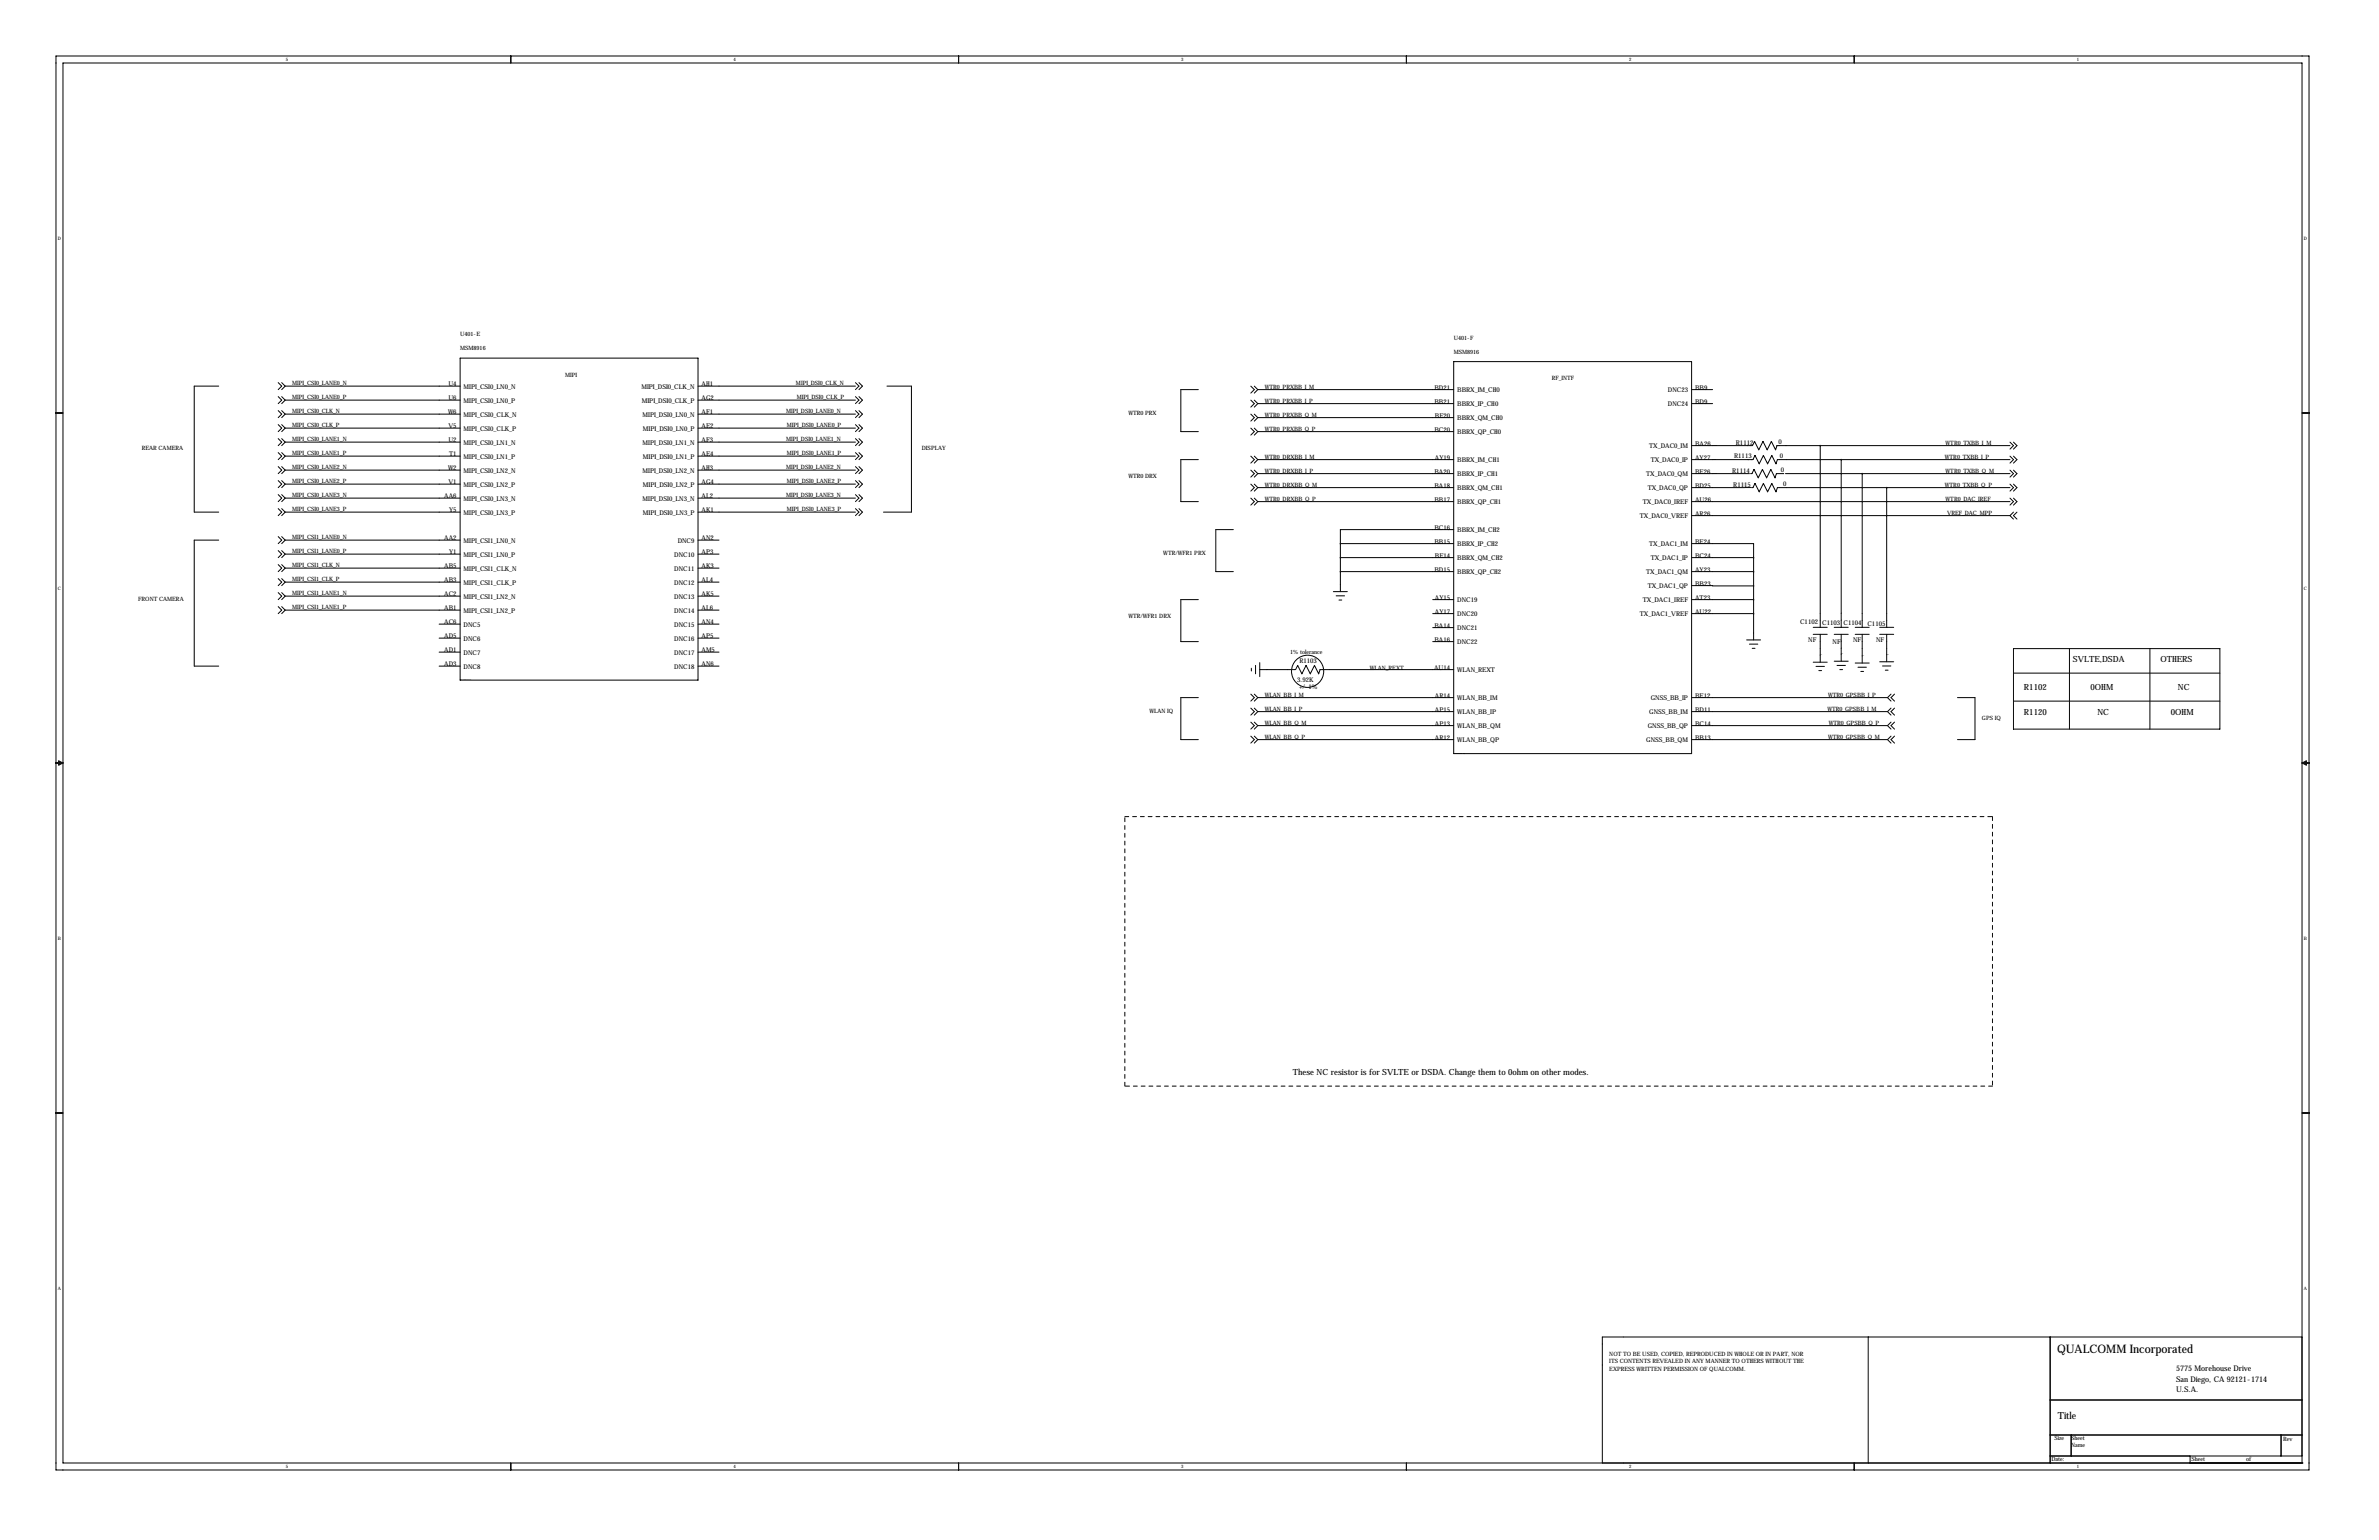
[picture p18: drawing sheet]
<svg xmlns="http://www.w3.org/2000/svg" width="864mm" height="559mm" viewBox="0 0 864 559" stroke-linecap="round" stroke-linejoin="round" font-family="sans-serif">
<defs><g id="words">
<text font-size="4.3" x="746.8" y="491">QUALCOMM Incorporated</text>
<text font-size="3.6" x="747" y="514.9">Title</text>
<g font-size="3.1">
<text x="752.5" y="240.3">SVLTE,DSDA</text>
<text x="784.3" y="240.3">OTHERS</text>
<text x="734.7" y="250.5">R1102</text>
<text x="758.9" y="250.5">0OHM</text>
<text x="790.6" y="250.5">NC</text>
<text x="734.7" y="259.4">R1120</text>
<text x="761.4" y="259.4">NC</text>
<text x="788.1" y="259.4">0OHM</text>
<text x="469.3" y="390.2">These NC resistor is for SVLTE or DSDA. Change them to 0ohm on other modes.</text>
</g>
<g font-size="2.8">
<text x="789.9" y="497.5">5775 Morehouse Drive</text>
<text x="789.9" y="501.3">San Diego, CA 92121-1714</text>
<text x="789.9" y="505.1">U.S.A.</text>
</g>
<g font-size="2.4">
<text x="162.8" y="140.1">U4</text>
<text x="168.3" y="141">MIPI_CSI0_LN0_N</text>
<text x="232.8" y="141">MIPI_DSI0_CLK_N</text>
<text x="254.7" y="140.1">AH1</text>
<text x="520.7" y="141.4">BD21</text>
<text x="529" y="142.3">BBRX_IM_CH0</text>
<text x="605.5" y="142.3">DNC23</text>
<text x="615.3" y="141.4">BB9</text>
<text x="162.8" y="145.2">U6</text>
<text x="168.3" y="146.1">MIPI_CSI0_LN0_P</text>
<text x="233" y="146.1">MIPI_DSI0_CLK_P</text>
<text x="254.7" y="145.2">AG2</text>
<text x="520.7" y="146.5">BB21</text>
<text x="529" y="147.4">BBRX_IP_CH0</text>
<text x="605.5" y="147.4">DNC24</text>
<text x="615.3" y="146.5">BD9</text>
<text x="162.6" y="150.3">W6</text>
<text x="162.8" y="155.3">V5</text>
<text x="168.3" y="151.2">MIPI_CSI0_CLK_N</text>
<text x="233.2" y="151.2">MIPI_DSI0_LN0_N</text>
<text x="254.7" y="155.3">AE2</text>
<text x="254.7" y="150.3">AF1</text>
<text x="520.9" y="151.5">BE20</text>
<text x="529" y="152.5">BBRX_QM_CH0</text>
<text x="162.8" y="160.4">U2</text>
<text x="168.3" y="156.3">MIPI_CSI0_CLK_P</text>
<text x="168.3" y="161.4">MIPI_CSI0_LN1_N</text>
<text x="233.2" y="161.4">MIPI_DSI0_LN1_N</text>
<text x="233.4" y="156.3">MIPI_DSI0_LN0_P</text>
<text x="254.7" y="160.4">AF3</text>
<text x="520.7" y="156.6">BC20</text>
<text x="529" y="157.5">BBRX_QP_CH0</text>
<text x="615.3" y="161.7">BA26</text>
<text x="630.1" y="161.3">R1112</text>
<text x="645.6" y="161.1">0</text>
<text x="163" y="165.5">T1</text>
<text x="168.3" y="166.4">MIPI_CSI0_LN1_P</text>
<text x="233.4" y="166.4">MIPI_DSI0_LN1_P</text>
<text x="254.7" y="165.5">AE4</text>
<text x="520.9" y="166.8">AY19</text>
<text x="529" y="167.7">BBRX_IM_CH1</text>
<text x="598.7" y="162.6">TX_DAC0_IM</text>
<text x="599.2" y="167.7">TX_DAC0_IP</text>
<text x="615.3" y="166.8">AY27</text>
<text x="629.5" y="166.2">R1113</text>
<text x="646.1" y="166.2">0</text>
<text x="162.6" y="170.6">W2</text>
<text x="168.3" y="171.5">MIPI_CSI0_LN2_N</text>
<text x="233.2" y="171.5">MIPI_DSI0_LN2_N</text>
<text x="254.7" y="170.6">AH3</text>
<text x="520.7" y="171.9">BA20</text>
<text x="529" y="172.8">BBRX_IP_CH1</text>
<text x="597.6" y="172.8">TX_DAC0_QM</text>
<text x="615.3" y="171.9">BE26</text>
<text x="628.8" y="171.5">R1114</text>
<text x="646.4" y="171.2">0</text>
<text x="162.8" y="175.7">V1</text>
<text x="168.3" y="176.6">MIPI_CSI0_LN2_P</text>
<text x="233.4" y="176.6">MIPI_DSI0_LN2_P</text>
<text x="254.7" y="175.7">AG4</text>
<text x="520.7" y="176.9">BA18</text>
<text x="529" y="177.9">BBRX_QM_CH1</text>
<text x="598.1" y="177.9">TX_DAC0_QP</text>
<text x="615.3" y="176.9">BD25</text>
<text x="629.2" y="176.7">R1115</text>
<text x="647.3" y="176.5">0</text>
<text x="161.3" y="180.7">AA6</text>
<text x="163" y="185.8">Y5</text>
<text x="168.3" y="181.7">MIPI_CSI0_LN3_N</text>
<text x="233.2" y="181.7">MIPI_DSI0_LN3_N</text>
<text x="254.7" y="180.7">AL2</text>
<text x="254.7" y="185.8">AK1</text>
<text x="520.7" y="182">BB17</text>
<text x="529" y="182.9">BBRX_QP_CH1</text>
<text x="596.4" y="183">TX_DAC0_IREF</text>
<text x="615.3" y="182">AU26</text>
<text x="168.3" y="186.8">MIPI_CSI0_LN3_P</text>
<text x="233.4" y="186.8">MIPI_DSI0_LN3_P</text>
<text x="595.3" y="188">TX_DAC0_VREF</text>
<text x="615.3" y="187.1">AR26</text>
<text x="161.3" y="196">AA2</text>
<text x="168.3" y="196.9">MIPI_CSI1_LN0_N</text>
<text x="246" y="196.9">DNC9</text>
<text x="254.7" y="196">AN2</text>
<text x="520.7" y="197.3">BB15</text>
<text x="520.7" y="192.2">BC16</text>
<text x="529" y="193.1">BBRX_IM_CH2</text>
<text x="615.3" y="197.3">BE24</text>
<text x="163" y="201.1">Y1</text>
<text x="168.3" y="202">MIPI_CSI1_LN0_P</text>
<text x="244.8" y="202">DNC10</text>
<text x="254.7" y="201.1">AP3</text>
<text x="520.9" y="202.3">BE14</text>
<text x="529" y="198.2">BBRX_IP_CH2</text>
<text x="529" y="203.3">BBRX_QM_CH2</text>
<text x="598.7" y="198.2">TX_DAC1_IM</text>
<text x="599.2" y="203.3">TX_DAC1_IP</text>
<text x="615.3" y="202.3">BC24</text>
<text x="161.3" y="206.1">AB5</text>
<text x="168.3" y="207.1">MIPI_CSI1_CLK_N</text>
<text x="244.8" y="207.1">DNC11</text>
<text x="254.7" y="206.1">AK3</text>
<text x="520.7" y="207.4">BD15</text>
<text x="529" y="208.3">BBRX_QP_CH2</text>
<text x="597.6" y="208.4">TX_DAC1_QM</text>
<text x="615.3" y="207.4">AY23</text>
<text x="161.3" y="211.2">AB3</text>
<text x="168.3" y="212.2">MIPI_CSI1_CLK_P</text>
<text x="244.8" y="212.2">DNC12</text>
<text x="254.7" y="211.2">AL4</text>
<text x="598.1" y="213.4">TX_DAC1_QP</text>
<text x="615.3" y="212.5">BB23</text>
<text x="161.3" y="216.3">AC2</text>
<text x="161.3" y="221.4">AB1</text>
<text x="168.3" y="217.2">MIPI_CSI1_LN2_N</text>
<text x="244.8" y="217.2">DNC13</text>
<text x="254.7" y="216.3">AK5</text>
<text x="254.7" y="221.4">AL6</text>
<text x="520.9" y="217.6">AY15</text>
<text x="529" y="218.5">DNC19</text>
<text x="596.4" y="218.5">TX_DAC1_IREF</text>
<text x="615.3" y="217.6">AT23</text>
<text x="161.3" y="226.5">AC6</text>
<text x="168.3" y="222.3">MIPI_CSI1_LN2_P</text>
<text x="168.3" y="227.4">DNC5</text>
<text x="244.8" y="222.3">DNC14</text>
<text x="244.8" y="227.4">DNC15</text>
<text x="254.7" y="226.5">AN4</text>
<text x="520.7" y="227.7">BA14</text>
<text x="520.9" y="222.7">AY17</text>
<text x="529" y="223.6">DNC20</text>
<text x="595.3" y="223.6">TX_DAC1_VREF</text>
<text x="615.3" y="222.7">AU22</text>
<text x="653.5" y="226.5">C1102</text>
<text x="661.5" y="226.7">C1103</text>
<text x="669.2" y="226.9">C1104</text>
<text x="677.9" y="227">C1105</text>
<text x="161.3" y="231.5">AD5</text>
<text x="168.3" y="232.5">DNC6</text>
<text x="244.8" y="232.5">DNC16</text>
<text x="254.7" y="231.5">AP5</text>
<text x="520.7" y="232.8">BA16</text>
<text x="529" y="228.7">DNC21</text>
<text x="529" y="233.7">DNC22</text>
<text x="656.4" y="232.9">NF</text>
<text x="665.3" y="233.7">NF</text>
<text x="672.7" y="233.1">NF</text>
<text x="681.1" y="233.1">NF</text>
<text x="161.3" y="236.6">AD1</text>
<text x="168.3" y="237.6">DNC7</text>
<text x="244.8" y="237.6">DNC17</text>
<text x="254.7" y="236.6">AM5</text>
<text x="161.3" y="241.7">AD3</text>
<text x="168.3" y="242.6">DNC8</text>
<text x="244.8" y="242.6">DNC18</text>
<text x="254.7" y="241.7">AN6</text>
<text x="471.7" y="240.4">R1103</text>
<text x="520.6" y="243">AU14</text>
<text x="529" y="243.9">WLAN_REXT</text>
<text x="470.9" y="247.4">3.92K</text>
<text x="471.5" y="249.9">+/-1%</text>
<text x="520.9" y="253.1">AR14</text>
<text x="529" y="254.1">WLAN_BB_IM</text>
<text x="599.2" y="254.1">GNSS_BB_IP</text>
<text x="615.3" y="253.1">BE12</text>
<text x="520.9" y="258.2">AP15</text>
<text x="520.9" y="263.3">AP13</text>
<text x="529" y="259.1">WLAN_BB_IP</text>
<text x="598.7" y="259.2">GNSS_BB_IM</text>
<text x="615.3" y="263.3">BC14</text>
<text x="615.3" y="258.2">BD11</text>
<text x="520.9" y="268.4">AR12</text>
<text x="529" y="264.2">WLAN_BB_QM</text>
<text x="529" y="269.3">WLAN_BB_QP</text>
<text x="597.6" y="269.3">GNSS_BB_QM</text>
<text x="598.1" y="264.2">GNSS_BB_QP</text>
<text x="615.3" y="268.4">BB13</text>
</g>
<g font-size="2.1">
<text x="167" y="122.1">U401-E</text>
<text x="527.7" y="123.3">U401-F</text>
<text x="167" y="127.2">MSM8916</text>
<text x="527.7" y="128.4">MSM8916</text>
<text x="205.1" y="136.7">MIPI</text>
<text x="563.3" y="138">RF_INTF</text>
<text x="106.1" y="139.9">MIPI_CSI0_LANE0_N</text>
<text x="289" y="139.9">MIPI_DSI0_CLK_N</text>
<text x="459.1" y="141.1">WTR0_PRXBB_I_M</text>
<text x="106.1" y="144.9">MIPI_CSI0_LANE0_P</text>
<text x="289.2" y="144.9">MIPI_DSI0_CLK_P</text>
<text x="459.1" y="146.2">WTR0_PRXBB_I_P</text>
<text x="106.1" y="150">MIPI_CSI0_CLK_N</text>
<text x="106.1" y="155.1">MIPI_CSI0_CLK_P</text>
<text x="285.4" y="150">MIPI_DSI0_LANE0_N</text>
<text x="285.6" y="155.1">MIPI_DSI0_LANE0_P</text>
<text x="409.6" y="150.7">WTR0 PRX</text>
<text x="459.1" y="151.3">WTR0_PRXBB_Q_M</text>
<text x="106.1" y="160.2">MIPI_CSI0_LANE1_N</text>
<text x="285.4" y="160.2">MIPI_DSI0_LANE1_N</text>
<text x="459.1" y="156.4">WTR0_PRXBB_Q_P</text>
<text x="706.3" y="161.4">WTR0_TXBB_I_M</text>
<text x="51.5" y="163.4">REAR CAMERA</text>
<text x="106.1" y="165.3">MIPI_CSI0_LANE1_P</text>
<text x="285.6" y="165.3">MIPI_DSI0_LANE1_P</text>
<text x="334.7" y="163.4">DISPLAY</text>
<text x="459.1" y="166.5">WTR0_DRXBB_I_M</text>
<text x="706" y="166.5">WTR0_TXBB_I_P</text>
<text x="106.1" y="170.3">MIPI_CSI0_LANE2_N</text>
<text x="285.4" y="170.3">MIPI_DSI0_LANE2_N</text>
<text x="409.6" y="173.5">WTR0 DRX</text>
<text x="459.1" y="171.6">WTR0_DRXBB_I_P</text>
<text x="706.3" y="171.6">WTR0_TXBB_Q_M</text>
<text x="106.1" y="175.4">MIPI_CSI0_LANE2_P</text>
<text x="285.6" y="175.4">MIPI_DSI0_LANE2_P</text>
<text x="459.1" y="176.7">WTR0_DRXBB_Q_M</text>
<text x="706" y="176.7">WTR0_TXBB_Q_P</text>
<text x="106.1" y="185.6">MIPI_CSI0_LANE3_P</text>
<text x="106.1" y="180.5">MIPI_CSI0_LANE3_N</text>
<text x="285.4" y="180.5">MIPI_DSI0_LANE3_N</text>
<text x="285.6" y="185.6">MIPI_DSI0_LANE3_P</text>
<text x="459.1" y="181.8">WTR0_DRXBB_Q_P</text>
<text x="706.3" y="181.8">WTR0_DAC_IREF</text>
<text x="706.8" y="186.8">VREF_DAC_MPP</text>
<text x="106.1" y="195.7">MIPI_CSI1_LANE0_N</text>
<text x="106.1" y="200.8">MIPI_CSI1_LANE0_P</text>
<text x="422.3" y="201.5">WTR/WFR1 PRX</text>
<text x="106.1" y="205.9">MIPI_CSI1_CLK_N</text>
<text x="106.1" y="211">MIPI_CSI1_CLK_P</text>
<text x="50.2" y="218">FRONT CAMERA</text>
<text x="106.1" y="221.1">MIPI_CSI1_LANE1_P</text>
<text x="106.1" y="216.1">MIPI_CSI1_LANE1_N</text>
<text x="409.6" y="224.3">WTR/WFR1 DRX</text>
<text x="468.4" y="237.2">1% tolerance</text>
<text x="497.2" y="243">WLAN_REXT</text>
<text x="459.1" y="252.9">WLAN_BB_I_M</text>
<text x="459.1" y="258">WLAN_BB_I_P</text>
<text x="663.3" y="258">WTR0_GPSBB_I_M</text>
<text x="663.6" y="252.9">WTR0_GPSBB_I_P</text>
<text x="417.2" y="258.6">WLAN IQ</text>
<text x="459.1" y="263">WLAN_BB_Q_M</text>
<text x="663.9" y="263">WTR0_GPSBB_Q_P</text>
<text x="719.5" y="261.2">GPS IQ</text>
<text x="459.1" y="268.1">WLAN_BB_Q_P</text>
<text x="663.6" y="268.1">WTR0_GPSBB_Q_M</text>
<text x="584.2" y="491.9">NOT TO BE USED, COPIED, REPRODUCED IN WHOLE OR IN PART, NOR</text>
<text x="584.2" y="497.5">EXPRESS WRITTEN PERMISSION OF QUALCOMM.</text>
<text x="584.2" y="494.7">ITS CONTENTS REVEALED IN ANY MANNER TO OTHERS WITHOUT THE</text>
<text x="745.7" y="522.6">Size</text>
<text x="751.8" y="525.2">Name</text>
<text x="751.8" y="522.4">Sheet</text>
<text x="828.8" y="522.9">Rev</text>
<text x="744.7" y="530">Date:</text>
<text x="795.5" y="530">Sheet</text>
<text x="815.3" y="530">of</text>
</g>
<g font-size="1.7">
<text x="103.7" y="22.2">5</text>
<text x="266.3" y="22.2">4</text>
<text x="428.8" y="22.2">3</text>
<text x="591.4" y="22.2">2</text>
<text x="754" y="22.2">1</text>
<text x="21" y="87">D</text>
<text x="836.4" y="87">D</text>
<text x="21" y="214">C</text>
<text x="836.4" y="214">C</text>
<text x="21" y="341">B</text>
<text x="836.4" y="341">B</text>
<text x="21" y="468">A</text>
<text x="836.4" y="468">A</text>
<text x="103.7" y="532.8">5</text>
<text x="266.3" y="532.8">4</text>
<text x="428.8" y="532.8">3</text>
<text x="591.4" y="532.8">2</text>
<text x="754" y="532.8">1</text>
</g>
<g font-size=".4">
<text x="621.7" y="161.7">N21255361</text>
<text x="621.7" y="166.8">N21255347</text>
<text x="621.7" y="171.9">N21255349</text>
<text x="633.3" y="176.9" transform="rotate(-90 633.3 176.9)">N21255333</text>
<text x="660.8" y="237.7">GND</text>
<text x="668.4" y="237.4">GND</text>
<text x="676" y="238">GND</text>
<text x="684.9" y="237.6">GND</text>
<text x="459.8" y="243">GND</text>
<text x="167" y="246.8">BBIC-MSM8916(BGA760)</text>
<text x="527.7" y="273.5">BBIC-MSM8916(BGA760)</text>
</g>
</g></defs>
<g fill="none" stroke="#000" stroke-width=".36">
<path d="M20.3 20.3h817.9v513.1h-817.9zM22.9 22.9h812.8v508h-812.8zM185.4 20.3v2.6M348 20.3v2.6M510.5 20.3v2.6M673.1 20.3v2.6M101 138.8l1.3 1.3-1.3 1.3M102.3 138.8l1.2 1.3M167 129.9h86.4v116.9h-86.4zM310.5 138.8l1.3 1.3-1.3 1.3M311.8 138.8l1.3 1.3-1.3 1.3M527.7 131.2h86.4v142.3h-86.4z"/>
<path d="M20.3 149.9h2.6M79.4 140.1h-8.9v45.7h8.9M101 159.2l1.3 1.2-1.3 1.3M101 149l1.3 1.3-1.3 1.2M101 154.1l1.3 1.2-1.3 1.3M101 143.9l1.3 1.3-1.3 1.3M102.3 159.2l1.2 1.2M102.3 149l1.2 1.3M102.3 154.1l1.2 1.2M102.3 143.9l1.2 1.3M103.5 140.1h63.5M103.5 145.2h63.5"/>
<path d="M103.5 150.3h63.5M103.5 155.3h63.5M103.5 150.3l-1.2 1.2M103.5 155.3l-1.2 1.3M103.5 145.2l-1.2 1.3M103.5 140.1l-1.2 1.3M253.4 140.1h57.1M253.4 145.2h57.1M253.4 150.3h57.1M253.4 155.3h57.1M310.5 143.9l1.3 1.3-1.3 1.3M310.5 159.2l1.3 1.2-1.3 1.3"/>
<path d="M310.5 149l1.3 1.3-1.3 1.2M310.5 154.1l1.3 1.2-1.3 1.3M311.8 143.9l1.3 1.3-1.3 1.3M311.8 159.2l1.3 1.2-1.3 1.3M311.8 149l1.3 1.3-1.3 1.2M311.8 154.1l1.3 1.2-1.3 1.3M322 140.1h8.9v45.7h-10.2M435 141.4h-6.3v15.2h6.3M454.1 140.1l1.2 1.3-1.2 1.2M454.1 145.2l1.2 1.3-1.2 1.2M454.1 150.3l1.2 1.2-1.2 1.3M454.1 155.3l1.2 1.3-1.2 1.3"/>
<path d="M455.3 140.1l1.3 1.3M455.3 145.2l1.3 1.3M455.3 150.3l1.3 1.2M455.3 155.3l1.3 1.3M456.6 141.4h71.1M456.6 156.6h71.1M456.6 146.5h71.1M456.6 151.5h71.1M456.6 141.4l-1.3 1.2M456.6 146.5l-1.3 1.2M456.6 151.5l-1.3 1.3M456.6 156.6l-1.3 1.3"/>
<path d="M614.1 141.4h7.6M614.1 146.5h7.6M835.7 149.9h2.5M101 164.2l1.3 1.3-1.3 1.3M101 174.4l1.3 1.3-1.3 1.2M101 169.3l1.3 1.3-1.3 1.3M101 179.5l1.3 1.2-1.3 1.3M102.3 164.2l1.2 1.3M102.3 174.4l1.2 1.3M102.3 169.3l1.2 1.3M102.3 179.5l1.2 1.2M103.5 160.4h63.5"/>
<path d="M103.5 165.5h63.5M103.5 170.6h63.5M103.5 175.7h63.5M103.5 165.5l-1.2 1.3M103.5 160.4l-1.2 1.3M103.5 175.7l-1.2 1.2M103.5 170.6l-1.2 1.3M253.4 160.4h57.1M253.4 165.5h57.1M253.4 170.6h57.1M253.4 175.7h57.1M310.5 164.2l1.3 1.3-1.3 1.3"/>
<path d="M310.5 169.3l1.3 1.3-1.3 1.3M310.5 174.4l1.3 1.3-1.3 1.2M310.5 179.5l1.3 1.2-1.3 1.3M311.8 164.2l1.3 1.3-1.3 1.3M311.8 169.3l1.3 1.3-1.3 1.3M311.8 174.4l1.3 1.3-1.3 1.2M311.8 179.5l1.3 1.2-1.3 1.3M435 166.8h-6.3v15.2h6.3M454.1 165.5l1.2 1.3-1.2 1.2M454.1 170.6l1.2 1.3-1.2 1.2M454.1 175.7l1.2 1.2-1.2 1.3M455.3 165.5l1.3 1.3"/>
<path d="M455.3 170.6l1.3 1.3M455.3 175.7l1.3 1.2M456.6 166.8h71.1M456.6 176.9h71.1M456.6 171.9h71.1M456.6 166.8l-1.3 1.2M456.6 171.9l-1.3 1.2M456.6 176.9l-1.3 1.3M614.1 161.7h22.1l.7-1.5 1.6 3 1.5-3 1.5 3 1.5-3 1.6 3 .5-1.5h84.5M614.1 171.9h21.1M614.1 166.8h21.8M614.1 176.9h19.2"/>
<path d="M633.3 176.9h2.3M635.5 171.9h.5l.7-1.6 1.6 3.1 1.5-3.1 1.5 3.1 1.5-3.1 1.5 3.1 .6-1.5h2.8M635.8 166.8h.5l.8-1.5 1.5 3 1.5-3 1.6 3 1.5-3 1.5 3 .5-1.5h84.4M635.8 176.9h.5l.8-1.5 1.5 3.1 1.5-3.1 1.6 3.1 1.5-3.1 1.5 3.1 .5-1.6h84.4M648.2 171.9h81.4M660.8 161.7v65.9M668.4 166.8v60.8M676 171.9v55.7M684.9 176.9v50.7M729.6 175.7l1.3 1.2-1.3 1.3M729.6 165.5l1.3 1.3-1.3 1.2M729.6 170.6l1.3 1.3-1.3 1.2"/>
<path d="M729.6 160.4l1.3 1.3-1.3 1.3M730.9 175.7l1.3 1.2-1.3 1.3M730.9 165.5l1.3 1.3-1.3 1.2M730.9 170.6l1.3 1.3-1.3 1.2M730.9 160.4l1.3 1.3-1.3 1.3M79.4 196h-8.9v45.7h8.9M101 199.8l1.3 1.3-1.3 1.2M101 194.7l1.3 1.3-1.3 1.3M101 184.6l1.3 1.2-1.3 1.3M102.3 199.8l1.2 1.3M102.3 194.7l1.2 1.3M102.3 184.6l1.2 1.2"/>
<path d="M103.5 185.8h63.5M103.5 196h63.5M103.5 180.7h63.5M103.5 196l-1.2 1.3M103.5 185.8l-1.2 1.3M103.5 180.7l-1.2 1.3M253.4 185.8h57.1M253.4 196h7.6M253.4 180.7h57.1M310.5 184.6l1.3 1.2-1.3 1.3M311.8 184.6l1.3 1.2-1.3 1.3M447.7 192.2h-6.3v15.2h6.3"/>
<path d="M454.1 180.7l1.2 1.3-1.2 1.3M455.3 180.7l1.3 1.3M456.6 182h71.1M456.6 182l-1.3 1.3M486.6 197.3h41.1M486.6 197.3v17.4M527.7 192.2h-41.1v5.1M614.1 197.3h22.5v5M614.1 182h115.5M614.1 187.1h115.5M729.6 187.1l1.3 1.3M729.6 180.7l1.3 1.3-1.3 1.3"/>
<path d="M730.9 185.8l-1.3 1.3M730.9 180.7l1.3 1.3-1.3 1.3M732.2 185.8l-1.3 1.3 1.3 1.3M101 204.9l1.3 1.2-1.3 1.3M101 210l1.3 1.2-1.3 1.3M101 215l1.3 1.3-1.3 1.3M102.3 204.9l1.2 1.2M102.3 210l1.2 1.2M102.3 215l1.2 1.3M103.5 201.1h63.5M103.5 206.1h63.5M103.5 211.2h63.5"/>
<path d="M103.5 216.3h63.5M103.5 206.1l-1.2 1.3M103.5 211.2l-1.2 1.3M103.5 201.1l-1.2 1.2M103.5 216.3l-1.2 1.3M253.4 201.1h7.6M253.4 206.1h7.6M253.4 211.2h7.6M253.4 216.3h7.6M435 217.6h-6.3v15.2h6.3M484 214.7h5.1M485 216.2h3.1"/>
<path d="M486.1 217.7h1M486.6 202.3h41.1M486.6 207.4h41.1M520.1 217.6h7.6M614.1 202.3h22.5M614.1 207.4h22.5M614.1 212.5l22.5 .1M614.1 217.6h22.5M636.6 202.3v29.9M101 220.1l1.3 1.3-1.3 1.3M102.3 220.1l1.2 1.3M103.5 221.4h63.5"/>
<path d="M103.5 221.4l-1.2 1.3M159.4 226.5h7.6M159.4 231.5h7.6M159.4 236.6h7.6M253.4 221.4h7.6M253.4 226.5h7.6M253.4 231.5h7.6M253.4 236.6h7.6M520.1 232.8h7.6M520.1 222.7h7.6M520.1 227.7h7.6M614.1 222.7h22.5"/>
<path d="M634 232.2h5.1M635.1 233.7h3M636.1 235.3h1M658.2 227.6h5.1M658.2 230.2h5.1M660.8 230.2v10.1M665.8 227.6h5.1M665.8 230.2h5.1M665.8 239.9h5.1M668.4 230.2v9.7M673.5 227.6h5M673.5 230.2h5"/>
<path d="M676 230.2v10.4M682.3 227.6h5.1M682.3 230.2h5.1M684.9 230.2v9.9M730.9 235.4h74.9v29.2h-74.9zM751.2 235.4v29.2M780.4 235.4v29.2M159.4 241.7h7.6M253.4 241.7h7.6M435 253.1h-6.3v15.3h6.3M454.1 251.9l1.2 1.2-1.2 1.3M454.1 256.9l1.2 1.3-1.2 1.3"/>
<path d="M454.3 242.5v1M455.3 251.9l1.3 1.2M455.3 256.9l1.3 1.3M455.8 241.5v3M456.6 253.1h71.1M456.6 258.2h71.1M456.6 253.1l-1.3 1.3M456.6 258.2l-1.3 1.3M457.3 243h13l.8-1.5 1.5 3 1.5-3 1.5 3 1.6-3 1.5 3 .5-1.5h48.5M457.3 240.4v5.1M614.1 253.1h71.1M614.1 258.2h71.1"/>
<path d="M658.2 240.3h5.1M659.2 241.8h3.1M660.2 243.3h1.1M666.9 241.5h3M667.9 243h1M673.5 240.6h5M674.5 242.1h3M675.5 243.6h1M682.3 240.1h5.1M683.4 241.7h3M684.4 243.2h1M685.2 258.2l1.3 1.3"/>
<path d="M685.2 253.1l1.3 1.3M686.5 256.9l-1.3 1.3M686.5 251.9l-1.3 1.2M687.7 256.9l-1.2 1.3 1.2 1.3M687.7 251.9l-1.2 1.2 1.2 1.3M710.6 253.1h6.3v15.3h-6.3M730.9 254.4h74.9M730.9 244.2h74.9M20.3 276.9h2.6M21.3 276.1l1.6 .8-1.6 .7zM454.1 262l1.2 1.3-1.2 1.3M454.1 267.1l1.2 1.3-1.2 1.2"/>
<path d="M455.3 262l1.3 1.3M455.3 267.1l1.3 1.3M456.6 268.4h71.1M456.6 263.3h71.1M456.6 263.3l-1.3 1.3M456.6 268.4l-1.3 1.2M614.1 268.4h71.1M614.1 263.3h71.1M685.2 268.4l1.3 1.2M685.2 263.3l1.3 1.3M686.5 267.1l-1.3 1.3M686.5 262l-1.3 1.3"/>
<path d="M687.7 267.1l-1.2 1.3 1.2 1.2M687.7 262l-1.2 1.3 1.2 1.3M835.7 276.9h2.5M835.7 276.9l1.5-.8v1.5zM20.3 403.9h2.6M835.7 403.9h2.5M678.2 485.1v45.8M744.2 485.1v45.8M835.7 485.1h-254v45.8M744.2 508h91.5M185.4 530.9v2.5M348 530.9v2.5"/>
<path d="M510.5 530.9v2.5M673.1 530.9v2.5M744.2 520.7h91.5M744.2 528.3h91.5M751.8 520.7v7.6M795 530.9h.1M795 528.3v2.6M828 520.7v7.6M835.7 530.9h.1"/>
<circle cx="474.7" cy="243.6" r="5.8"/>
</g>
<path d="M408.3 296.3h315M723.3 296.3v97.8M408.3 394.1v-97.8M723.3 394.1h-315" fill="none" stroke="#000" stroke-width=".36" stroke-dasharray="1.4 1.4"/>
<path d="M660.7 161.7a.05 .05 0 0 0 .1 0 .05 .05 0 0 0-.1 0zM486.5 197.3a.05 .05 0 0 0 .1 0 .05 .05 0 0 0-.1 0zM486.5 202.3a.05 .05 0 0 0 .1 0 .05 .05 0 0 0-.1 0zM486.5 207.4a.05 .05 0 0 0 .1 0 .05 .05 0 0 0-.1 0z" fill="#000" stroke="#000" stroke-width=".51"/>
<use href="#words"/>
</svg>
